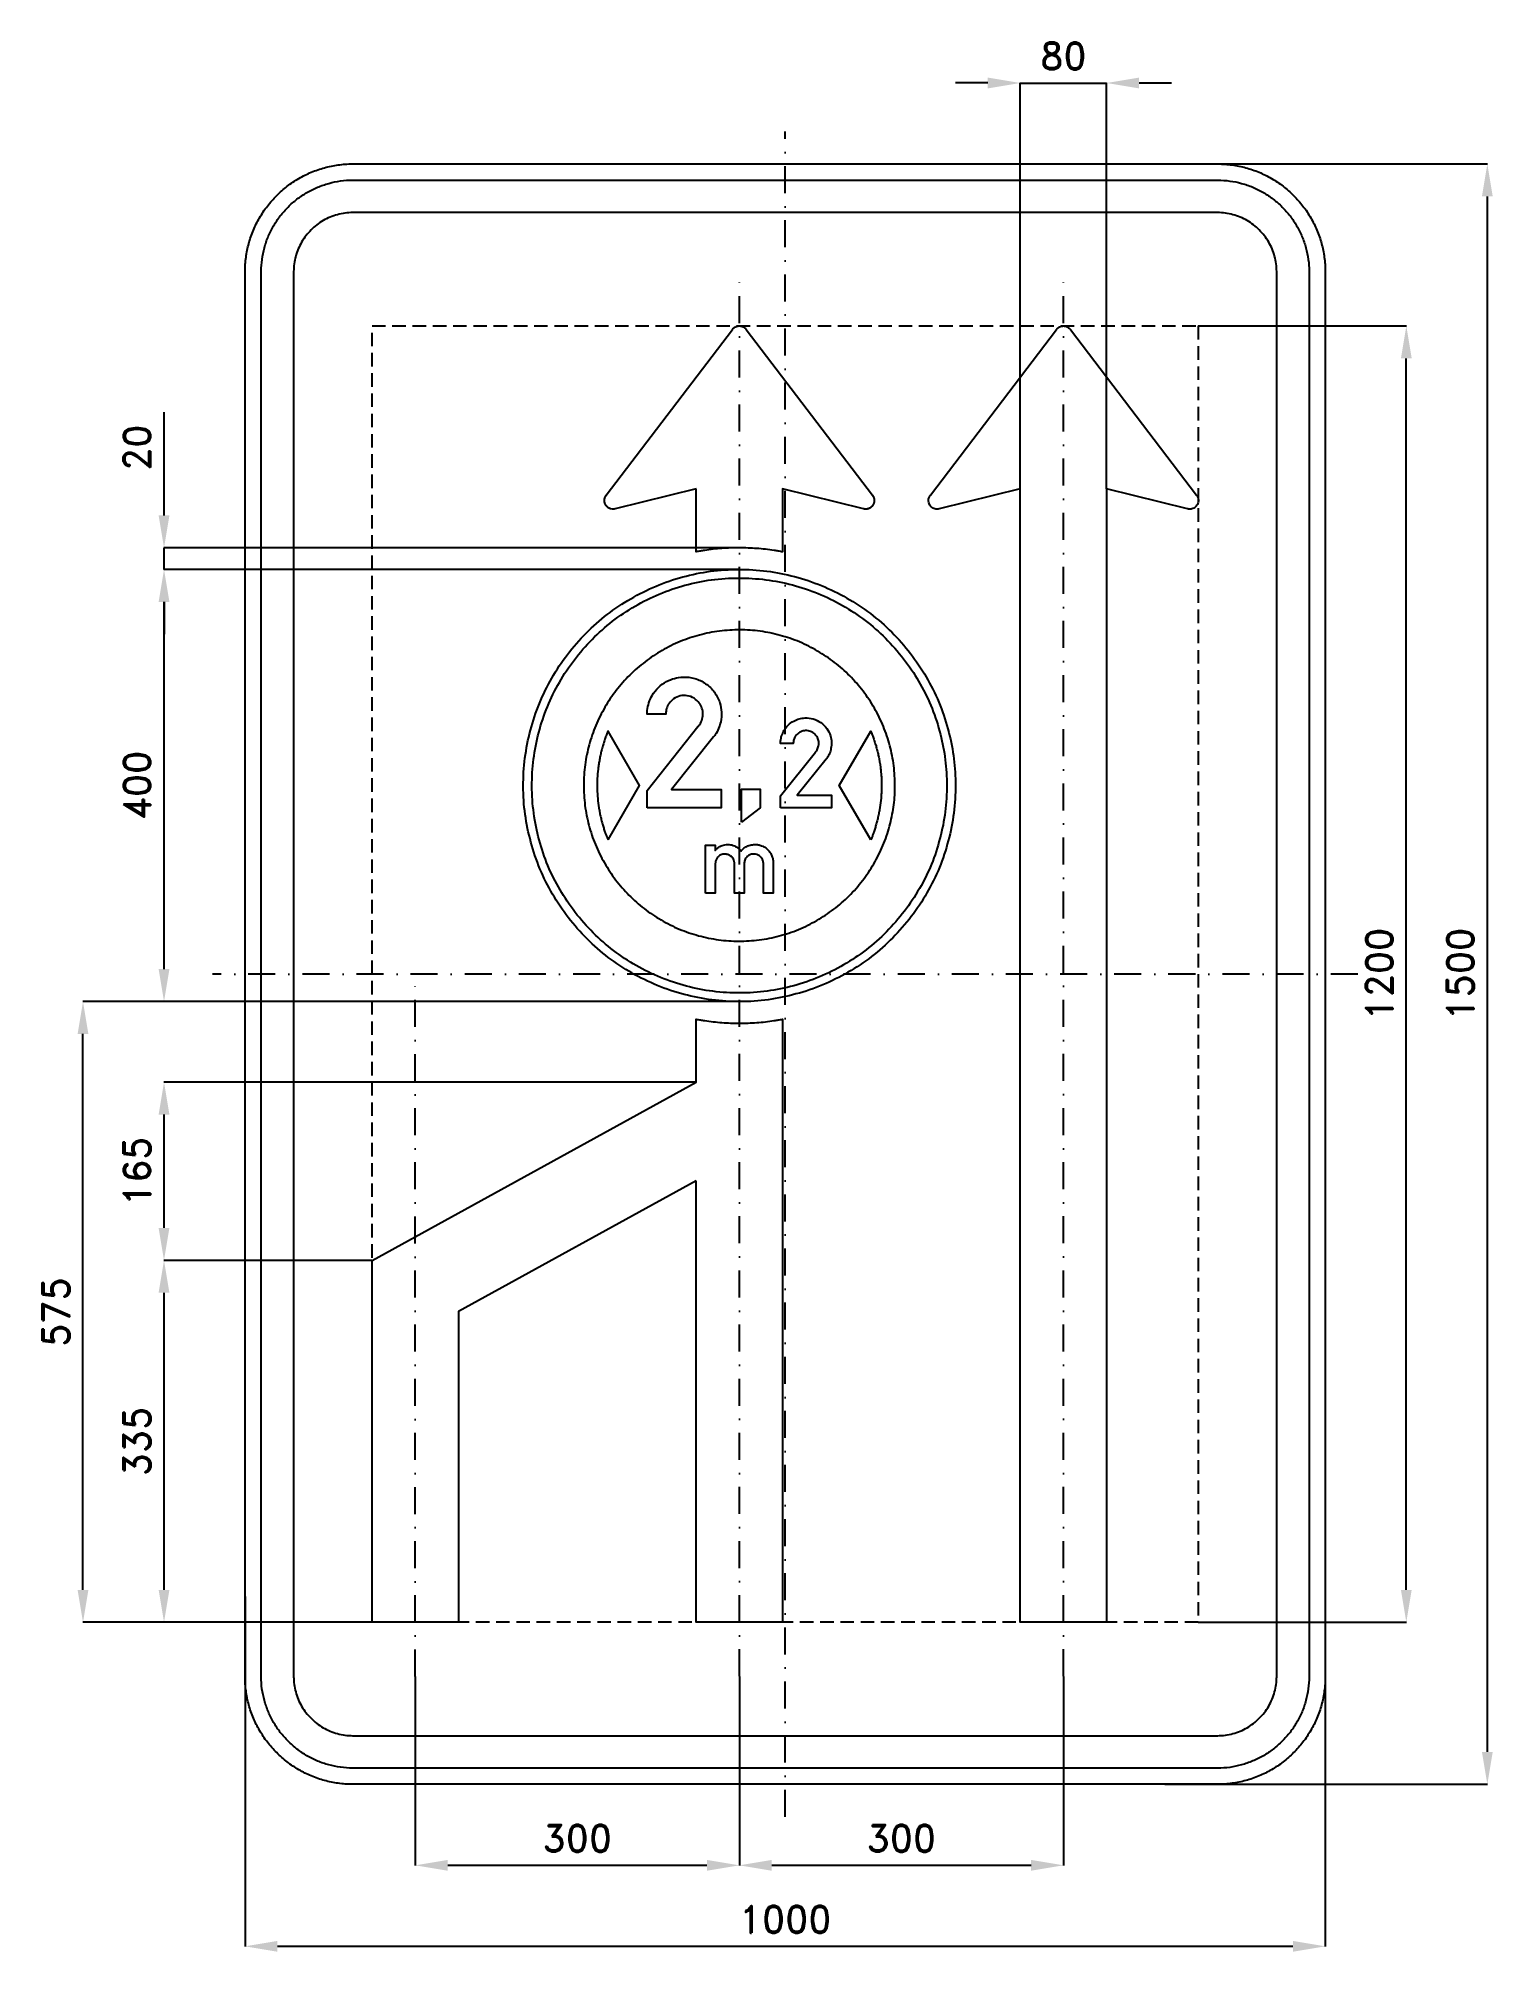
# Model space of a CAD drawing. Header units: millimetres. Extents: x -691 to 655, y -905 to 866.
import ezdxf

# ---------------------------------------------------------------- set-up
doc = ezdxf.new("R2010")
doc.units = ezdxf.units.MM
doc.header["$LTSCALE"] = 5
doc.linetypes.add('ČERCHOVANÁX2', pattern=[2, 1, -0.5, 0, -0.5])
doc.linetypes.add('ČÁRKOVANÁX2', pattern=[1.5, 1, -0.5])
doc.layers.add('Kóty', color=2, linetype='Continuous')
doc.layers.add('Značka', color=7, linetype='Continuous')
doc.styles.get("Standard").update_dxf_attribs({"font": 'romand.shx', "height": 25})
doc.dimstyles.get("Standard").update_dxf_attribs({"dimtxt": 25, "dimasz": 30, "dimexe": 0.18, "dimexo": 0.0625, "dimgap": 12.5, "dimtad": 1, "dimdec": 0, "dimzin": 0, "dimdsep": 46, "dimtxsty": 'Standard', "dimcen": 0.09, "dimadec": 0, "dimazin": 0, "dimtfac": 1, "dimtdec": 0, "dimtofl": 0, "dimtmove": 0, "dimatfit": 3, "dimfxl": 1, "dimtolj": 1, "dimtzin": 0, "dimarcsym": 0})

msp = doc.modelspace()

# ---------------------------------------------------------------- blocks, each defined once
blk = doc.blocks.new('*D0')
at = {"layer": 'Defpoints', "color": 0, "transparency": 16777216}
for p in [(-500, -576.2), (500, -596.8), (500, -900)]:
    blk.add_point(p, dxfattribs=at)
at = {"layer": 'Kóty', "color": 0, "lineweight": -2, "transparency": 16777216}
for p, q in [((-500, -576.2), (-500, -900.2)), ((500, -596.9), (500, -900.2)), ((-470, -900), (470, -900))]:
    blk.add_line(p, q, dxfattribs=at)
at = {"layer": 'Kóty', "color": 0, "transparency": 16777216}
for points in [[(-470, -895), (-470, -905), (-500, -900)], [(470, -895), (470, -905), (500, -900)]]:
    blk.add_solid(points, dxfattribs=at)
at = {"layer": 'Kóty', "color": 0, "transparency": 16777216, "insert": (0, -875), "char_height": 25, "attachment_point": 5}
blk.add_mtext('\\A1;1000', dxfattribs=at)
blk = doc.blocks.new('*D1')
at = {"layer": 'Defpoints', "color": 0, "transparency": 16777216}
for p in [(339.5, 750), (351.4, -750), (650, -750)]:
    blk.add_point(p, dxfattribs=at)
at = {"layer": 'Kóty', "color": 0, "lineweight": -2, "transparency": 16777216}
for p, q in [((339.6, 750), (650.2, 750)), ((650, 720), (650, -720)), ((351.5, -750), (650.2, -750))]:
    blk.add_line(p, q, dxfattribs=at)
at = {"layer": 'Kóty', "color": 0, "transparency": 16777216}
for points in [[(645, 720), (655, 720), (650, 750)], [(645, -720), (655, -720), (650, -750)]]:
    blk.add_solid(points, dxfattribs=at)
at = {"layer": 'Kóty', "color": 0, "transparency": 16777216, "insert": (625, 0), "char_height": 25, "attachment_point": 5, "rotation": 90}
blk.add_mtext('\\A1;1500', dxfattribs=at)
blk = doc.blocks.new('*D2')
at = {"layer": 'Defpoints', "color": 0, "transparency": 16777216}
for p in [(297.6085, 824.9375), (217.6085, 449.21), (297.6085, 449.21)]:
    blk.add_point(p, dxfattribs=at)
at = {"layer": 'Kóty', "color": 0, "lineweight": -2, "transparency": 16777216}
for p, q in [((187.6085, 824.9375), (157.6085, 824.9375)), ((217.6085, 449.2725), (217.6085, 825.1175)), ((297.6085, 449.2725), (297.6085, 825.1175)), ((327.6085, 824.9375), (357.6085, 824.9375))]:
    blk.add_line(p, q, dxfattribs=at)
at = {"layer": 'Kóty', "color": 0, "transparency": 16777216}
for points in [[(187.6085, 829.9375), (187.6085, 819.9375), (217.6085, 824.9375)], [(327.6085, 829.9375), (327.6085, 819.9375), (297.6085, 824.9375)]]:
    blk.add_solid(points, dxfattribs=at)
at = {"layer": 'Kóty', "color": 0, "transparency": 16777216, "insert": (257.6085, 849.9375), "char_height": 25, "attachment_point": 5}
blk.add_mtext('\\A1;80', dxfattribs=at)
blk = doc.blocks.new('*D3')
at = {"layer": 'Defpoints', "color": 0, "transparency": 16777216}
for p in [(382.3915, 600), (575, 600), (382.3915, -600)]:
    blk.add_point(p, dxfattribs=at)
at = {"layer": 'Kóty', "color": 0, "lineweight": -2, "transparency": 16777216}
for p, q in [((382.454, 600), (575.18, 600)), ((575, -570), (575, 570)), ((382.454, -600), (575.18, -600))]:
    blk.add_line(p, q, dxfattribs=at)
at = {"layer": 'Kóty', "color": 0, "transparency": 16777216}
for points in [[(570, 570), (580, 570), (575, 600)], [(570, -570), (580, -570), (575, -600)]]:
    blk.add_solid(points, dxfattribs=at)
at = {"layer": 'Kóty', "color": 0, "transparency": 16777216, "insert": (550, 0), "char_height": 25, "attachment_point": 5, "rotation": 90}
blk.add_mtext('\\A1;1200', dxfattribs=at)
blk = doc.blocks.new('*D4')
at = {"layer": 'Defpoints', "color": 0, "transparency": 16777216}
for p in [(-575, -265), (-382.4, -265), (-382.4, -600)]:
    blk.add_point(p, dxfattribs=at)
at = {"layer": 'Kóty', "color": 0, "lineweight": -2, "transparency": 16777216}
for p, q in [((-382.5, -265), (-575.2, -265)), ((-575, -570), (-575, -295)), ((-382.5, -600), (-575.2, -600))]:
    blk.add_line(p, q, dxfattribs=at)
at = {"layer": 'Kóty', "color": 0, "transparency": 16777216}
for points in [[(-580, -295), (-570, -295), (-575, -265)], [(-580, -570), (-570, -570), (-575, -600)]]:
    blk.add_solid(points, dxfattribs=at)
at = {"layer": 'Kóty', "color": 0, "transparency": 16777216, "insert": (-600, -432.5), "char_height": 25, "attachment_point": 5, "rotation": 90}
blk.add_mtext('\\A1;335', dxfattribs=at)
blk = doc.blocks.new('*D5')
at = {"layer": 'Defpoints', "color": 0, "transparency": 16777216}
for p in [(-575, -100), (-82.4, -100), (-382.4, -265)]:
    blk.add_point(p, dxfattribs=at)
at = {"layer": 'Kóty', "color": 0, "lineweight": -2, "transparency": 16777216}
for p, q in [((-82.5, -100), (-575.2, -100)), ((-575, -235), (-575, -130)), ((-382.5, -265), (-575.2, -265))]:
    blk.add_line(p, q, dxfattribs=at)
at = {"layer": 'Kóty', "color": 0, "transparency": 16777216}
for points in [[(-580, -130), (-570, -130), (-575, -100)], [(-580, -235), (-570, -235), (-575, -265)]]:
    blk.add_solid(points, dxfattribs=at)
at = {"layer": 'Kóty', "color": 0, "transparency": 16777216, "insert": (-600, -182.5), "char_height": 25, "attachment_point": 5, "rotation": 90}
blk.add_mtext('\\A1;165', dxfattribs=at)
blk = doc.blocks.new('*D6')
at = {"layer": 'Defpoints', "color": 0, "transparency": 16777216}
for p in [(-342.3915, -650.125), (-42.3915, -650.0625), (-42.3915, -825)]:
    blk.add_point(p, dxfattribs=at)
at = {"layer": 'Kóty', "color": 0, "lineweight": -2, "transparency": 16777216}
for p, q in [((-342.3915, -650.1875), (-342.3915, -825.18)), ((-42.3915, -650.125), (-42.3915, -825.18)), ((-312.3915, -825), (-72.3915, -825))]:
    blk.add_line(p, q, dxfattribs=at)
at = {"layer": 'Kóty', "color": 0, "transparency": 16777216}
for points in [[(-312.3915, -820), (-312.3915, -830), (-342.3915, -825)], [(-72.3915, -820), (-72.3915, -830), (-42.3915, -825)]]:
    blk.add_solid(points, dxfattribs=at)
at = {"layer": 'Kóty', "color": 0, "transparency": 16777216, "insert": (-192.3915, -800), "char_height": 25, "attachment_point": 5}
blk.add_mtext('\\A1;300', dxfattribs=at)
blk = doc.blocks.new('*D7')
at = {"layer": 'Defpoints', "color": 0, "transparency": 16777216}
for p in [(-42.3915, -650), (257.6085, -650), (257.6085, -825)]:
    blk.add_point(p, dxfattribs=at)
at = {"layer": 'Kóty', "color": 0, "lineweight": -2, "transparency": 16777216}
for p, q in [((-42.3915, -650.0625), (-42.3915, -825.18)), ((257.6085, -650.0625), (257.6085, -825.18)), ((-12.3915, -825), (227.6085, -825))]:
    blk.add_line(p, q, dxfattribs=at)
at = {"layer": 'Kóty', "color": 0, "transparency": 16777216}
for points in [[(-12.3915, -820), (-12.3915, -830), (-42.3915, -825)], [(227.6085, -820), (227.6085, -830), (257.6085, -825)]]:
    blk.add_solid(points, dxfattribs=at)
at = {"layer": 'Kóty', "color": 0, "transparency": 16777216, "insert": (107.6085, -800), "char_height": 25, "attachment_point": 5}
blk.add_mtext('\\A1;300', dxfattribs=at)
blk = doc.blocks.new('*D8')
at = {"layer": 'Defpoints', "color": 0, "transparency": 16777216}
for p in [(-575, 374.6), (-42.4, 374.6), (-45.1, -25.4)]:
    blk.add_point(p, dxfattribs=at)
at = {"layer": 'Kóty', "color": 0, "lineweight": -2, "transparency": 16777216}
for p, q in [((-42.5, 374.6), (-575.2, 374.6)), ((-575, 4.6), (-575, 344.6)), ((-45.1, -25.4), (-575.2, -25.4))]:
    blk.add_line(p, q, dxfattribs=at)
at = {"layer": 'Kóty', "color": 0, "transparency": 16777216}
for points in [[(-580, 344.6), (-570, 344.6), (-575, 374.6)], [(-580, 4.6), (-570, 4.6), (-575, -25.4)]]:
    blk.add_solid(points, dxfattribs=at)
at = {"layer": 'Kóty', "color": 0, "transparency": 16777216, "insert": (-600, 174.6), "char_height": 25, "attachment_point": 5, "rotation": 90}
blk.add_mtext('\\A1;400', dxfattribs=at)
blk = doc.blocks.new('*D9')
at = {"layer": 'Defpoints', "color": 0, "transparency": 16777216}
for p in [(-650, -25.4), (-42.4, -25.4), (-382.5, -600)]:
    blk.add_point(p, dxfattribs=at)
at = {"layer": 'Kóty', "color": 0, "lineweight": -2, "transparency": 16777216}
for p, q in [((-42.5, -25.4), (-650.2, -25.4)), ((-650, -570), (-650, -55.4)), ((-382.5, -600), (-650.2, -600))]:
    blk.add_line(p, q, dxfattribs=at)
at = {"layer": 'Kóty', "color": 0, "transparency": 16777216}
for points in [[(-655, -55.4), (-645, -55.4), (-650, -25.4)], [(-655, -570), (-645, -570), (-650, -600)]]:
    blk.add_solid(points, dxfattribs=at)
at = {"layer": 'Kóty', "color": 0, "transparency": 16777216, "insert": (-675, -312.7), "char_height": 25, "attachment_point": 5, "rotation": 90}
blk.add_mtext('\\A1;575', dxfattribs=at)
blk = doc.blocks.new('*D10')
at = {"layer": 'Defpoints', "color": 0, "transparency": 16777216}
for p in [(-575, 394.6), (-42.4, 394.6), (-42.4, 374.6)]:
    blk.add_point(p, dxfattribs=at)
at = {"layer": 'Kóty', "color": 0, "lineweight": -2, "transparency": 16777216}
for p, q in [((-575, 424.6), (-575, 520.1)), ((-42.5, 394.6), (-575.2, 394.6)), ((-42.5, 374.6), (-575.2, 374.6)), ((-575, 344.6), (-575, 314.6))]:
    blk.add_line(p, q, dxfattribs=at)
at = {"layer": 'Kóty', "color": 0, "transparency": 16777216}
for points in [[(-580, 424.6), (-570, 424.6), (-575, 394.6)], [(-580, 344.6), (-570, 344.6), (-575, 374.6)]]:
    blk.add_solid(points, dxfattribs=at)
at = {"layer": 'Kóty', "color": 0, "transparency": 16777216, "insert": (-600, 487.3), "char_height": 25, "attachment_point": 5, "rotation": 90}
blk.add_mtext('\\A1;20', dxfattribs=at)

# ---------------------------------------------------------------- dimensions: what is measured, and where the dimension line sits
at = {"layer": 'Kóty'}
for base, p1, p2, picture, middle in [((297.6, 824.9), (217.6, 449.2), (297.6, 449.2), '*D2', (257.6, 849.9)), ((500, -900), (-500, -576.2), (500, -596.8), '*D0', (0, -875)), ((-42.4, -825), (-342.4, -650.1), (-42.4, -650.1), '*D6', (-192.4, -800)), ((257.6, -825), (-42.4, -650), (257.6, -650), '*D7', (107.6, -800))]:
    dim = msp.add_linear_dim(base=base, p1=p1, p2=p2, dimstyle='Standard', dxfattribs=at)
    dim.commit()
    dim.dimension.update_dxf_attribs({"geometry": picture, "text_midpoint": middle})
for base, p1, p2, picture, middle in [((650, -750), (339.5, 750), (351.4, -750), '*D1', (625, 0)), ((575, 600), (382.4, -600), (382.4, 600), '*D3', (550, 0)), ((-575, 394.6), (-42.4, 374.6), (-42.4, 394.6), '*D10', (-600, 487.3)), ((-575, 374.6), (-45.1, -25.4), (-42.4, 374.6), '*D8', (-600, 174.6)), ((-650, -25.4), (-382.5, -600), (-42.4, -25.4), '*D9', (-675, -312.7)), ((-575, -100), (-382.4, -265), (-82.4, -100), '*D5', (-600, -182.5)), ((-575, -265), (-382.4, -600), (-382.4, -265), '*D4', (-600, -432.5))]:
    dim = msp.add_linear_dim(base=base, p1=p1, p2=p2, angle=90, dimstyle='Standard', dxfattribs=at)
    dim.commit()
    dim.dimension.update_dxf_attribs({"geometry": picture, "text_midpoint": middle})

# ---------------------------------------------------------------- linework, layer by layer
at = {"layer": 'Kóty'}
for points in [[(217.6, 824.9), (297.6, 824.9)], [(-575, 374.6), (-575, 394.6)]]:
    msp.add_lwpolyline(points, dxfattribs=at)
at = {"layer": 'Značka', "color": 6, "linetype": 'ČERCHOVANÁX2', "ltscale": 5}
for points in [[(0, -780), (0, 780)], [(-42.4, -650), (-42.4, 650)], [(257.6, -650), (257.6, 650)], [(530, 0), (-530, 0)], [(-342.4, -650.1), (-342.4, 0)]]:
    msp.add_lwpolyline(points, dxfattribs=at)
at = {"layer": 'Značka', "color": 5}
for points in [[(-400, -750), (-400.4, -750), (-400.8, -750, -0.03218), (-413.7, -749.1, -0.035443), (-426.4, -746.5, -0.036267), (-438.7, -742.3, -0.03442), (-450.2, -736.5, -0.033722), (-461, -729.3, -0.034085), (-470.7, -720.7, -0.034209), (-479.3, -711, -0.034229), (-486.5, -700.2, -0.034044), (-492.3, -688.7, -0.033412), (-496.5, -676.4, -0.034127), (-499.1, -663.7, -0.036745), (-500, -650.8), (-500, -650.4), (-500, -650), (-500, 650), (-500, 650.4), (-500, 650.8, -0.03218), (-499.1, 663.7, -0.035441), (-496.5, 676.4, -0.03627), (-492.3, 688.7, -0.034417), (-486.5, 700.2, -0.033719), (-479.3, 711, -0.034078), (-470.7, 720.7, -0.034208), (-461, 729.3, -0.034227), (-450.2, 736.5, -0.034051), (-438.7, 742.3, -0.033416), (-426.4, 746.5, -0.034129), (-413.7, 749.1, -0.036746), (-400.8, 750), (-400.4, 750), (-400, 750), (400, 750), (400.4, 750), (400.8, 750, -0.032179), (413.7, 749.1, -0.035451), (426.4, 746.5, -0.036282), (438.7, 742.3, -0.034425), (450.2, 736.5, -0.033731), (461, 729.3, -0.034081), (470.7, 720.7, -0.034214), (479.3, 711, -0.034229), (486.5, 700.2, -0.034034), (492.3, 688.6, -0.033411), (496.5, 676.4, -0.034122), (499.1, 663.7, -0.036741), (500, 650.8), (500, 650.4), (500, 650), (500, -650), (500, -650.4), (500, -650.8, -0.032179), (499.1, -663.7, -0.035442), (496.5, -676.4, -0.036264), (492.3, -688.7, -0.034415), (486.5, -700.2, -0.033719), (479.3, -711, -0.034086), (470.7, -720.7, -0.034205), (461, -729.3, -0.03423), (450.2, -736.5, -0.034046), (438.7, -742.3, -0.033413), (426.4, -746.5, -0.034127), (413.7, -749.1, -0.036745), (400.8, -750), (400.4, -750), (400, -750), (-400, -750)], [(-400, -735), (-400.3, -735), (-400.7, -735, -0.03218), (-411.6, -734.2, -0.035443), (-422.4, -732, -0.036267), (-432.9, -728.5, -0.03442), (-442.7, -723.5, -0.033721), (-451.9, -717.4, -0.034085), (-460.1, -710.1, -0.034209), (-467.4, -701.9, -0.034229), (-473.5, -692.7, -0.034045), (-478.4, -682.9, -0.033412), (-482, -672.4, -0.034127), (-484.3, -661.6, -0.036745), (-485, -650.7), (-485, -650.3), (-485, -650), (-485, 650), (-485, 650.3), (-485, 650.7, -0.032181), (-484.2, 661.6, -0.035444), (-482, 672.4, -0.036267), (-478.5, 682.9, -0.034419), (-473.5, 692.7, -0.033711), (-467.4, 701.9, -0.034078), (-460.1, 710.1, -0.034195), (-451.9, 717.4, -0.034219), (-442.7, 723.5, -0.034051), (-432.9, 728.4, -0.033409), (-422.4, 732, -0.034121), (-411.6, 734.3, -0.036745), (-400.7, 735), (-400.3, 735), (-400, 735), (400, 735), (400.3, 735), (400.7, 735, -0.032174), (411.6, 734.2, -0.03544), (422.4, 732, -0.036261), (432.9, 728.5, -0.03443), (442.7, 723.5, -0.033731), (451.9, 717.4, -0.03408), (460.1, 710.1, -0.034212), (467.4, 701.9, -0.03423), (473.5, 692.7, -0.034037), (478.4, 682.9, -0.033418), (482, 672.4, -0.034127), (484.3, 661.6, -0.036751), (485, 650.7), (485, 650.3), (485, 650), (485, -650), (485, -650.3), (485, -650.7, -0.032185), (484.2, -661.6, -0.03545), (482, -672.4, -0.036271), (478.5, -682.9, -0.034419), (473.5, -692.7, -0.033715), (467.4, -701.9, -0.034083), (460.1, -710.1, -0.034209), (451.9, -717.4, -0.034231), (442.7, -723.5, -0.034042), (432.9, -728.4, -0.033411), (422.4, -732, -0.034127), (411.6, -734.3, -0.036745), (400.7, -735), (400.3, -735), (400, -735), (-400, -735)], [(-400, -705), (400, -705), (400.2, -705), (400.4, -705, 0.03218), (407.5, -704.5, 0.035442), (414.5, -703.1, 0.036265), (421.3, -700.8, 0.034422), (427.6, -697.6, 0.033717), (433.6, -693.6, 0.034088), (438.9, -688.9, 0.034212), (443.6, -683.6, 0.034229), (447.6, -677.6, 0.034042), (450.7, -671.3, 0.033412), (453.1, -664.5, 0.034125), (454.5, -657.5, 0.036743), (455, -650.4), (455, -650.2), (455, -650), (455, 650), (455, 650.2), (455, 650.4, 0.032187), (454.5, 657.5, 0.035442), (453.1, 664.5, 0.036278), (450.8, 671.3, 0.034421), (447.6, 677.6, 0.033718), (443.6, 683.5, 0.034078), (438.9, 688.9, 0.034199), (433.6, 693.6, 0.034236), (427.6, 697.6, 0.03403), (421.3, 700.8, 0.033395), (414.5, 703, 0.034109), (407.5, 704.5, 0.036744), (400.4, 705), (400.2, 705), (400, 705), (-400, 705), (-400.2, 705), (-400.4, 705, 0.032171), (-407.5, 704.5, 0.035429), (-414.5, 703, 0.036266), (-421.3, 700.8, 0.034431), (-427.6, 697.6, 0.033735), (-433.6, 693.6, 0.034079), (-438.9, 688.9, 0.034224), (-443.6, 683.5, 0.034235), (-447.6, 677.6, 0.03404), (-450.7, 671.3, 0.033409), (-453.1, 664.5, 0.034125), (-454.5, 657.5, 0.036745), (-455, 650.4), (-455, 650.2), (-455, 650), (-455, -650), (-455, -650.2), (-455, -650.4, 0.03218), (-454.5, -657.5, 0.035443), (-453.1, -664.5, 0.036267), (-450.8, -671.3, 0.034421), (-447.6, -677.6, 0.033721), (-443.6, -683.6, 0.034084), (-438.9, -688.9, 0.034208), (-433.6, -693.6, 0.03423), (-427.6, -697.6, 0.034044), (-421.3, -700.7, 0.033412), (-414.5, -703.1, 0.034127), (-407.5, -704.5, 0.036745), (-400.4, -705), (-400.2, -705), (-400, -705)], [(-82.4, 449.2), (-157.4, 430.7), (-157.7, 430.6), (-158.1, 430.5), (-159.7, 430.4), (-161.3, 430.7), (-161.4, 430.7), (-161.5, 430.7), (-161.5, 430.7), (-161.5, 430.7), (-161.6, 430.8), (-161.6, 430.8), (-161.7, 430.8), (-161.8, 430.8), (-161.9, 430.9), (-162, 430.9), (-162.1, 430.9), (-162.2, 431), (-162.3, 431), (-162.4, 431.1), (-162.5, 431.1), (-162.7, 431.2), (-162.8, 431.2), (-162.9, 431.3), (-163, 431.3), (-163.1, 431.4), (-163.2, 431.4), (-163.3, 431.5), (-163.4, 431.6), (-163.5, 431.6), (-163.6, 431.7), (-163.7, 431.8), (-163.8, 431.8), (-163.9, 431.9), (-164, 432), (-164.1, 432.1), (-164.2, 432.1), (-164.3, 432.2), (-164.4, 432.3), (-164.5, 432.4), (-164.6, 432.5), (-164.7, 432.5), (-164.8, 432.6), (-164.9, 432.7), (-165, 432.8), (-165, 432.9), (-165.1, 433), (-165.2, 433.1), (-165.3, 433.2), (-165.4, 433.2), (-165.5, 433.3), (-165.5, 433.4), (-165.6, 433.5), (-165.7, 433.6), (-165.8, 433.7), (-165.8, 433.8), (-165.9, 433.9), (-166, 434), (-166, 434.1), (-166.1, 434.2), (-166.2, 434.3), (-166.2, 434.5), (-166.3, 434.6), (-166.4, 434.7), (-166.4, 434.8), (-166.5, 434.9), (-166.5, 435), (-166.6, 435.1), (-166.6, 435.2), (-166.7, 435.3), (-166.7, 435.5), (-166.8, 435.6), (-166.8, 435.7), (-166.8, 435.8), (-166.9, 435.9), (-166.9, 436), (-166.9, 436.2), (-167, 436.3), (-167, 436.4), (-167, 436.5), (-167.1, 436.6), (-167.1, 436.7), (-167.1, 436.9), (-167.2, 437), (-167.2, 437.1), (-167.2, 437.2), (-167.2, 437.4), (-167.2, 437.5), (-167.2, 437.6), (-167.3, 437.7), (-167.3, 437.8), (-167.3, 438), (-167.3, 438.1), (-167.3, 438.2), (-167.3, 438.3), (-167.3, 438.5), (-167.3, 438.6), (-167.3, 438.7), (-167.3, 438.8), (-167.3, 438.9), (-167.3, 439.1), (-167.2, 439.2), (-167.2, 439.3), (-167.2, 439.4), (-167.2, 439.6), (-167.2, 439.7), (-167.2, 439.8), (-167.1, 439.9), (-167.1, 440), (-167.1, 440.1), (-167.1, 440.2), (-167.1, 440.3), (-167, 440.4), (-167, 440.5), (-167, 440.6), (-167, 440.7), (-166.9, 440.7), (-166.9, 440.8), (-166.9, 440.9), (-166.9, 441), (-166.8, 441.1), (-166.8, 441.2), (-166.8, 441.3), (-166.7, 441.4), (-166.7, 441.5), (-166.6, 441.6), (-166.6, 441.7), (-166.6, 441.8), (-166.5, 441.9), (-166.5, 441.9), (-166.4, 442), (-166.4, 442.1), (-166.4, 442.1), (-166.3, 442.2), (-166.3, 442.3), (-166.3, 442.4), (-166.2, 442.4), (-166.2, 442.5), (-166.2, 442.5), (-166.2, 442.5), (-166.1, 442.6), (-166.1, 442.6), (-165.9, 442.9), (-165.6, 443.3), (-48.8, 596.8), (-48.5, 597.1), (-48.3, 597.4), (-47.2, 598.4), (-45.9, 599.2), (-45.9, 599.2), (-45.8, 599.3), (-45.8, 599.3), (-45.7, 599.3), (-45.7, 599.3), (-45.6, 599.3), (-45.5, 599.4), (-45.4, 599.4), (-45.4, 599.4), (-45.3, 599.5), (-45.2, 599.5), (-45.1, 599.5), (-45, 599.6), (-44.9, 599.6), (-44.8, 599.6), (-44.7, 599.7), (-44.6, 599.7), (-44.4, 599.7), (-44.3, 599.8), (-44.2, 599.8), (-44.1, 599.8), (-44, 599.9), (-43.9, 599.9), (-43.8, 599.9), (-43.7, 599.9), (-43.5, 599.9), (-43.4, 599.9), (-43.3, 600), (-43.2, 600), (-43.1, 600), (-43, 600), (-42.9, 600), (-42.7, 600), (-42.6, 600), (-42.5, 600), (-42.4, 600), (-42.3, 600), (-42.2, 600), (-42, 600), (-41.9, 600), (-41.8, 600), (-41.7, 600), (-41.6, 600), (-41.5, 600), (-41.4, 599.9), (-41.2, 599.9), (-41.1, 599.9), (-41, 599.9), (-40.9, 599.9), (-40.8, 599.9), (-40.7, 599.8), (-40.6, 599.8), (-40.5, 599.8), (-40.3, 599.7), (-40.2, 599.7), (-40.1, 599.7), (-40, 599.6), (-39.9, 599.6), (-39.8, 599.6), (-39.7, 599.5), (-39.6, 599.5), (-39.5, 599.5), (-39.4, 599.4), (-39.3, 599.4), (-39.3, 599.4), (-39.2, 599.3), (-39.1, 599.3), (-39, 599.3), (-39, 599.3), (-39, 599.3), (-38.9, 599.2), (-38.8, 599.2), (-37.6, 598.4), (-36.5, 597.4), (-36.3, 597.1), (-36, 596.8), (80.9, 443.3), (81.1, 442.9), (81.3, 442.6), (81.3, 442.6), (81.4, 442.5), (81.4, 442.5), (81.4, 442.5), (81.4, 442.4), (81.5, 442.4), (81.5, 442.3), (81.5, 442.2), (81.6, 442.1), (81.6, 442.1), (81.7, 442), (81.7, 441.9), (81.7, 441.8), (81.8, 441.8), (81.8, 441.7), (81.9, 441.6), (81.9, 441.5), (81.9, 441.4), (82, 441.3), (82, 441.2), (82, 441.1), (82.1, 441), (82.1, 440.9), (82.1, 440.8), (82.2, 440.7), (82.2, 440.6), (82.2, 440.6), (82.2, 440.5), (82.3, 440.4), (82.3, 440.3), (82.3, 440.2), (82.3, 440.1), (82.3, 440), (82.4, 439.9), (82.4, 439.8), (82.4, 439.7), (82.4, 439.6), (82.4, 439.4), (82.4, 439.3), (82.5, 439.2), (82.5, 439.1), (82.5, 438.9), (82.5, 438.8), (82.5, 438.7), (82.5, 438.6), (82.5, 438.5), (82.5, 438.3), (82.5, 438.2), (82.5, 438.1), (82.5, 438), (82.5, 437.8), (82.5, 437.7), (82.5, 437.6), (82.5, 437.5), (82.4, 437.4), (82.4, 437.2), (82.4, 437.1), (82.4, 437), (82.4, 436.9), (82.3, 436.7), (82.3, 436.6), (82.3, 436.5), (82.2, 436.4), (82.2, 436.3), (82.2, 436.2), (82.1, 436), (82.1, 435.9), (82, 435.8), (82, 435.7), (82, 435.6), (81.9, 435.5), (81.9, 435.3), (81.8, 435.2), (81.8, 435.1), (81.7, 435), (81.7, 434.9), (81.6, 434.8), (81.6, 434.7), (81.5, 434.6), (81.4, 434.5), (81.4, 434.3), (81.3, 434.2), (81.3, 434.1), (81.2, 434), (81.1, 433.9), (81.1, 433.8, -0.004708), (81, 433.7, -0.004436), (80.9, 433.6, -0.004564), (80.8, 433.5, -0.0051), (80.8, 433.4, -0.004835), (80.7, 433.3, -0.003767), (80.6, 433.2, -0.003686), (80.5, 433.2, -0.004593), (80.4, 433.1, -0.004711), (80.3, 433, -0.00404), (80.3, 432.9, -0.003723), (80.2, 432.8, -0.003752), (80.1, 432.7, -0.003277), (80, 432.6, -0.002297), (79.9, 432.5, -0.002295), (79.8, 432.5, -0.003272), (79.7, 432.4, -0.003745), (79.6, 432.3, -0.003715), (79.5, 432.2, -0.004029), (79.4, 432.1, -0.004696), (79.3, 432.1, -0.004577), (79.2, 432), (79.1, 431.9), (79, 431.8, -0.004807), (78.9, 431.8, -0.005065), (78.8, 431.7), (78.7, 431.6), (78.6, 431.6), (78.5, 431.5), (78.4, 431.4), (78.3, 431.4), (78.2, 431.3), (78.1, 431.3), (78, 431.2), (77.9, 431.2), (77.8, 431.1), (77.6, 431.1), (77.5, 431), (77.4, 431), (77.3, 430.9), (77.2, 430.9), (77.1, 430.9), (77, 430.8), (76.8, 430.8), (76.7, 430.7), (76.6, 430.7), (76.5, 430.7), (76.4, 430.7), (76.3, 430.6), (76.2, 430.6), (76.1, 430.6), (76, 430.6), (75.9, 430.5), (75.8, 430.5), (75.7, 430.5), (75.6, 430.5), (75.5, 430.5), (75.4, 430.5), (75.3, 430.5), (75.2, 430.4), (75.1, 430.4), (75, 430.4), (74.9, 430.4), (74.8, 430.4), (74.7, 430.4), (74.6, 430.4), (74.5, 430.4), (74.4, 430.4), (74.3, 430.4), (74.2, 430.4), (74.1, 430.4), (74, 430.4), (74, 430.4), (73.9, 430.4), (73.8, 430.4), (73.7, 430.5), (73.7, 430.5), (73.6, 430.5), (73.5, 430.5), (73.5, 430.5), (73.5, 430.5), (73.4, 430.5), (73.3, 430.5), (73, 430.6), (72.6, 430.7), (-2.4, 449.2), (-2.4, 390.9, 0.001251), (-6.4, 391.6, 0.003752), (-10.3, 392.3, 0.019625), (-26.3, 394, 0.018953), (-42.4, 394.6, 0.019649), (-58.5, 394.1, 0.021767), (-74.5, 392.3, 0.004293), (-78.4, 391.6, 0.001431), (-82.4, 390.9), (-82.4, 449.2)], [(217.6, -500), (217.6, 425.2), (217.6, 449.2), (142.6, 430.7), (142.3, 430.6), (141.9, 430.5, -0.052614), (140.3, 430.4, -0.052733), (138.7, 430.7, -0.065457), (136.9, 431.4, -0.065427), (135.3, 432.5, -0.06536), (134, 434, -0.065253), (133.2, 435.8, -0.064848), (132.7, 437.7, -0.063646), (132.8, 439.7, -0.052648), (133.2, 441.2, -0.057417), (133.9, 442.6), (134.1, 442.9), (134.4, 443.3), (251.2, 596.8), (251.5, 597.1), (251.7, 597.4, -0.049034), (252.8, 598.4, -0.049173), (254.1, 599.2, -0.061117), (255.8, 599.8, -0.06141), (257.6, 600, -0.061033), (259.4, 599.8, -0.059455), (261.2, 599.2, -0.049144), (262.4, 598.4, -0.053584), (263.5, 597.4), (263.7, 597.1), (264, 596.8), (380.9, 443.3), (381.1, 442.9), (381.3, 442.6, -0.052429), (382, 441.2, -0.0526), (382.4, 439.7, -0.065439), (382.5, 437.7, -0.065403), (382.1, 435.8, -0.065278), (381.2, 434, -0.065205), (379.9, 432.5, -0.064849), (378.3, 431.4, -0.06369), (376.5, 430.7, -0.052697), (374.9, 430.4, -0.057454), (373.3, 430.5), (373, 430.6), (372.6, 430.7), (297.6, 449.2), (297.6, 425.2), (297.6, -480), (297.6, -600), (217.6, -600), (217.6, -500)], [(157.6, 174.6), (157.6, 173.3), (157.6, 172, -0.032167), (155.6, 145.9, -0.035723), (150.1, 120.3, -0.036666), (141.5, 95.6, -0.034754), (129.5, 72.3, -0.034039), (114.7, 50.7, -0.034453), (97.2, 31.3, -0.034561), (77.3, 14.3, -0.034427), (55.3, 0.1, -0.034389), (31.8, -11.2, -0.034418), (6.8, -19.2, -0.034423), (-18.9, -24.1, -0.034417), (-45, -25.4, -0.034416), (-71.1, -23.4, -0.034417), (-96.7, -17.9, -0.034417), (-121.4, -9.2, -0.034417), (-144.7, 2.7, -0.034417), (-166.3, 17.5, -0.034417), (-185.7, 35, -0.034417), (-202.7, 54.9, -0.034417), (-216.9, 76.9, -0.034417), (-228.2, 100.5, -0.034417), (-236.2, 125.4, -0.034417), (-241.1, 151.1, -0.034417), (-242.4, 177.2, -0.034417), (-240.4, 203.3, -0.034417), (-234.9, 228.9, -0.034417), (-226.2, 253.6, -0.034417), (-214.3, 276.9, -0.034417), (-199.5, 298.5, -0.034417), (-181.9, 317.9, -0.034417), (-162.1, 334.9, -0.034417), (-140.1, 349.1, -0.034417), (-116.5, 360.4, -0.034417), (-91.6, 368.5, -0.034417), (-65.9, 373.3, -0.034416), (-39.8, 374.6, -0.034417), (-13.7, 372.6, -0.034418), (11.9, 367.1, -0.034416), (36.6, 358.4, -0.034417), (59.9, 346.5, -0.034418), (81.5, 331.7, -0.034406), (100.9, 314.2, -0.034414), (117.9, 294.3, -0.034487), (132.1, 272.3, -0.034419), (143.4, 248.8, -0.034076), (151.5, 223.8, -0.032791), (156.2, 199.4, -0.034265), (157.6, 174.6)], [(-127.7, 153.8), (-127.7, 169.9), (-80.7, 229.1, 0.004071), (-80, 229.9, 0.012139), (-79.3, 230.8, 0.08299), (-76.8, 236.2, 0.094408), (-76.2, 242.1, 0.092134), (-77.5, 247.4, 0.08404), (-80.5, 252, 0.098137), (-85.8, 256.2, 0.106051), (-92.3, 257.9, 0.106168), (-98.8, 257.1, 0.099954), (-104.6, 253.7, 0.083722), (-108.2, 249.5, 0.091648), (-110.1, 244.5, 0.026146), (-110.4, 242.6, 0.008682), (-110.6, 240.8), (-127.7, 240.8, -0.003377), (-127.6, 242.4, -0.010131), (-127.6, 244, -0.059422), (-126.1, 251.2, -0.058235), (-123, 258, -0.072151), (-117.3, 265.4, -0.072222), (-109.8, 270.8, -0.061479), (-102.5, 273.8, -0.059941), (-94.7, 275, -0.083063), (-83.6, 273.7, -0.087047), (-73.6, 268.8, -0.087765), (-65.5, 261, -0.087799), (-60.5, 251, -0.068484), (-59, 242.4, -0.062422), (-59.7, 233.7, -0.05069), (-61.6, 227.3, -0.061844), (-64.9, 221.5, -0.008353), (-65.5, 220.6, -0.002783), (-66.2, 219.7), (-105.2, 171), (-59.1, 171), (-59.1, 153.8), (-127.7, 153.8)], [(-4.3, 153.8), (-4.3, 164.9), (28, 205.6, 0.004071), (28.5, 206.2, 0.012139), (29, 206.8, 0.08299), (30.7, 210.4, 0.094408), (31.1, 214.5, 0.092134), (30.3, 218.2, 0.08404), (28.2, 221.3, 0.098137), (24.5, 224.2, 0.106051), (20.1, 225.4, 0.106168), (15.6, 224.8, 0.099954), (11.6, 222.5, 0.083722), (9.1, 219.6, 0.091648), (7.8, 216.2, 0.026146), (7.6, 214.9, 0.008682), (7.5, 213.6), (-4.3, 213.6, -0.003377), (-4.2, 214.7, -0.010131), (-4.2, 215.8, -0.059422), (-3.2, 220.8, -0.058235), (-1.1, 225.4, -0.072151), (2.8, 230.5, -0.072222), (8, 234.3, -0.061479), (13, 236.3, -0.059941), (18.4, 237.1, -0.083063), (26, 236.2, -0.087047), (32.9, 232.8, -0.087765), (38.5, 227.5, -0.087799), (41.9, 220.6, -0.068484), (42.9, 214.7, -0.062422), (42.4, 208.8, -0.05069), (41.1, 204.3, -0.061844), (38.9, 200.3, -0.008353), (38.5, 199.7, -0.002783), (38, 199.1), (11.2, 165.6), (42.9, 165.6), (42.9, 153.8), (-4.3, 153.8)], [(-164, 124.2), (-134.8, 174.6), (-164, 225), (-164.1, 224.9), (-164.1, 224.8), (-164.2, 224.5), (-164.4, 224.2), (-164.5, 223.8), (-164.7, 223.4, 0.008441), (-166.2, 219.4, 0.010131), (-167.6, 215.3, 0.009595), (-168.8, 211.2, 0.006815), (-170, 207, 0.006632), (-171, 202.8, 0.009046), (-171.8, 198.6, 0.009795), (-172.6, 194.4, 0.008885), (-173.1, 190.1, 0.008869), (-173.6, 185.8, 0.009745), (-173.9, 181.5, 0.009043), (-174, 177.2, 0.006757), (-174, 172.9, 0.006755), (-173.9, 168.6, 0.009039), (-173.6, 164.3, 0.009746), (-173.3, 160, 0.008884), (-172.7, 155.7, 0.00889), (-172, 151.5, 0.009763), (-171.2, 147.2, 0.009034), (-170.2, 143, 0.006697), (-169.1, 138.9, 0.005982), (-168, 135.2, 0.007979), (-166.8, 131.5, 0.007189), (-165.7, 128.5, 0.007211), (-164.6, 125.6), (-164.3, 124.9), (-164, 124.2)], [(79.2, 124.2), (50, 174.6), (79.2, 225), (79.3, 224.9), (79.3, 224.8), (79.4, 224.5), (79.6, 224.2), (79.7, 223.8), (79.9, 223.4, -0.008441), (81.4, 219.4, -0.010131), (82.8, 215.3, -0.009595), (84.1, 211.2, -0.006815), (85.2, 207, -0.006632), (86.2, 202.8, -0.009046), (87.1, 198.6, -0.009795), (87.8, 194.4, -0.008885), (88.4, 190.1, -0.008869), (88.8, 185.8, -0.009745), (89.1, 181.5, -0.009043), (89.2, 177.2, -0.006757), (89.2, 172.9, -0.006755), (89.1, 168.6, -0.009039), (88.9, 164.3, -0.009746), (88.5, 160, -0.008884), (87.9, 155.7, -0.00889), (87.2, 151.5, -0.009763), (86.4, 147.2, -0.009034), (85.4, 143, -0.006697), (84.3, 138.9, -0.005982), (83.2, 135.2, -0.007979), (82, 131.5, -0.007189), (81, 128.5, -0.007211), (79.8, 125.6), (79.5, 124.9), (79.2, 124.2)], [(-73.6, 75), (-73.6, 119.5), (-64.7, 119.5), (-64.7, 114.5, -0.003192), (-64.2, 115, -0.009567), (-63.7, 115.6, -0.0538), (-61.3, 117.6, -0.054629), (-58.4, 119, -0.049773), (-55.8, 119.8, -0.049909), (-53, 120, -0.044596), (-50.5, 119.8, -0.045347), (-48.1, 119.2, -0.041532), (-45.9, 118.2, -0.034771), (-43.9, 116.9, -0.023454), (-42.7, 116, -0.033511), (-41.7, 115, -0.015001), (-41.3, 114.5, -0.004979), (-40.8, 113.9, -0.003807), (-40.3, 114.5, -0.011411), (-39.7, 115.1, -0.072056), (-36.4, 117.7, -0.066461), (-32.5, 119.3, -0.035519), (-30.3, 119.8, -0.035837), (-28.1, 120, -0.050519), (-24.9, 119.8, -0.049652), (-21.8, 118.9, -0.068284), (-17.9, 116.8, -0.073295), (-14.8, 113.7, -0.056851), (-12.9, 110.8, -0.048832), (-11.7, 107.5, -0.019163), (-11.4, 106.3, -0.025008), (-11.2, 105.1, -0.009364), (-11.2, 104.6), (-11.2, 104), (-11.2, 75), (-20.1, 75), (-20.1, 102.2), (-20.1, 102.5, 0.007572), (-20.1, 102.9, 0.050214), (-20.4, 104.5, 0.050892), (-21, 106.1, 0.067722), (-22.3, 108, 0.066947), (-23.9, 109.5, 0.073523), (-26.2, 110.7, 0.074318), (-28.6, 111.1, 0.080744), (-31.3, 110.9, 0.08067), (-33.8, 109.7, 0.070504), (-35.6, 108.3, 0.07539), (-36.9, 106.4, 0.050747), (-37.5, 104.7, 0.032977), (-37.9, 103), (-37.9, 102.8), (-37.9, 102.6), (-37.9, 75), (-46.8, 75), (-46.8, 102.4), (-46.9, 102.8, 0.009724), (-46.9, 103.1, 0.073755), (-47.4, 105.4, 0.069017), (-48.5, 107.4, 0.074723), (-50.3, 109.2, 0.073776), (-52.4, 110.4, 0.089058), (-55.5, 111.1, 0.093654), (-58.6, 110.7, 0.073311), (-60.7, 109.7, 0.071137), (-62.5, 108.2, 0.077006), (-63.9, 105.9, 0.077985), (-64.6, 103.4, 0.008047), (-64.6, 103.1), (-64.7, 102.7), (-64.7, 75), (-73.6, 75)], [(-82.4, -191.3), (-302.4, -312.3), (-302.4, -600), (-382.4, -600), (-382.4, -265), (-82.4, -100), (-82.4, -41.7, 0.001251), (-78.4, -42.4, 0.003752), (-74.5, -43, 0.019625), (-58.5, -44.8, 0.018953), (-42.4, -45.4, 0.019649), (-26.3, -44.9, 0.021767), (-10.3, -43, 0.004293), (-6.4, -42.4, 0.001431), (-2.4, -41.7), (-2.4, -600), (-82.4, -600), (-82.4, -191.3)]]:
    msp.add_lwpolyline(points, format="xyb", dxfattribs=at)
at = {"layer": 'Značka', "color": 6, "linetype": 'ČÁRKOVANÁX2', "ltscale": 2.5}
msp.add_lwpolyline([(-382.4, -600), (-382.4, 600), (382.4, 600), (382.4, -600), (-382.4, -600)], dxfattribs=at)
at = {"layer": 'Značka', "color": 1}
for points in [[(149.6, 174.6), (149.6, 173.3), (149.6, 172.1, -0.032167), (147.7, 147.1, -0.035723), (142.4, 122.5, -0.036666), (134.2, 98.8, -0.034754), (122.6, 76.4, -0.034039), (108.4, 55.7, -0.034453), (91.6, 37.1, -0.034561), (72.5, 20.7, -0.034427), (51.4, 7.1, -0.034389), (28.8, -3.8, -0.034418), (4.9, -11.5, -0.034423), (-19.8, -16.1, -0.034417), (-44.9, -17.4, -0.034416), (-70, -15.5, -0.034417), (-94.5, -10.2, -0.034417), (-118.2, -1.9, -0.034417), (-140.6, 9.6, -0.034417), (-161.3, 23.8, -0.034417), (-179.9, 40.6, -0.034417), (-196.3, 59.7, -0.034417), (-209.9, 80.8, -0.034417), (-220.8, 103.4, -0.034417), (-228.5, 127.3, -0.034417), (-233.1, 152, -0.034417), (-234.4, 177.1, -0.034417), (-232.5, 202.2, -0.034417), (-227.2, 226.7, -0.034417), (-218.9, 250.4, -0.034417), (-207.4, 272.8, -0.034417), (-193.2, 293.5, -0.034417), (-176.4, 312.1, -0.034417), (-157.3, 328.5, -0.034417), (-136.2, 342.1, -0.034417), (-113.6, 353, -0.034417), (-89.7, 360.7, -0.034417), (-65, 365.4, -0.034416), (-39.9, 366.6, -0.034417), (-14.8, 364.7, -0.034418), (9.7, 359.4, -0.034416), (33.4, 351.1, -0.034417), (55.8, 339.6, -0.034418), (76.5, 325.5, -0.034406), (95.1, 308.6, -0.034414), (111.5, 289.5, -0.034487), (125.1, 268.4, -0.034419), (136, 245.8, -0.034076), (143.7, 221.9, -0.032791), (148.2, 198.4, -0.034265), (149.6, 174.6)], [(101.6, 174.6), (101.6, 175.5), (101.6, 176.5, 0.032167), (100.2, 195.3, 0.035723), (96.2, 213.7, 0.036666), (90, 231.5, 0.034754), (81.4, 248.2, 0.034039), (70.7, 263.8, 0.034453), (58.1, 277.8, 0.034561), (43.8, 290, 0.034427), (28, 300.2, 0.034389), (11, 308.4, 0.034418), (-6.9, 314.2, 0.034423), (-25.5, 317.7, 0.034417), (-44.3, 318.6, 0.034416), (-63.1, 317.2, 0.034417), (-81.5, 313.2, 0.034417), (-99.3, 307, 0.034417), (-116, 298.4, 0.034417), (-131.6, 287.7, 0.034417), (-145.5, 275.1, 0.034417), (-157.8, 260.8, 0.034417), (-168, 245, 0.034417), (-176.2, 228, 0.034417), (-182, 210.1, 0.034417), (-185.5, 191.5, 0.034417), (-186.4, 172.7, 0.034417), (-185, 153.9, 0.034417), (-181, 135.5, 0.034417), (-174.8, 117.7, 0.034417), (-166.1, 101, 0.034417), (-155.5, 85.4, 0.034417), (-142.9, 71.5, 0.034417), (-128.6, 59.2, 0.034417), (-112.8, 49, 0.034417), (-95.8, 40.8, 0.034417), (-77.8, 35, 0.034417), (-59.3, 31.5, 0.034416), (-40.5, 30.6, 0.034417), (-21.7, 32, 0.034418), (-3.3, 36, 0.034416), (14.5, 42.2, 0.034417), (31.2, 50.9, 0.034418), (46.8, 61.5, 0.034406), (60.8, 74.1, 0.034414), (73, 88.4, 0.034487), (83.2, 104.2, 0.034419), (91.4, 121.2, 0.034076), (97.2, 139.2, 0.032791), (100.6, 156.8, 0.034265), (101.6, 174.6)]]:
    msp.add_lwpolyline(points, format="xyb", dxfattribs=at)
at = {"layer": 'Značka', "color": 5}
msp.add_lwpolyline([(-40.3, 140.8), (-40.3, 171.1), (-23.1, 171.1), (-23.1, 153.8), (-40.3, 140.8)], dxfattribs=at)

msp.set_redraw_order([(e.dxf.handle, doc.entitydb.next_handle()) for e in msp.query("TEXT MTEXT ATTDEF DIMENSION ARC_DIMENSION")])  # texts and dimensions are drawn at this point

doc.saveas('drawing.dxf')
